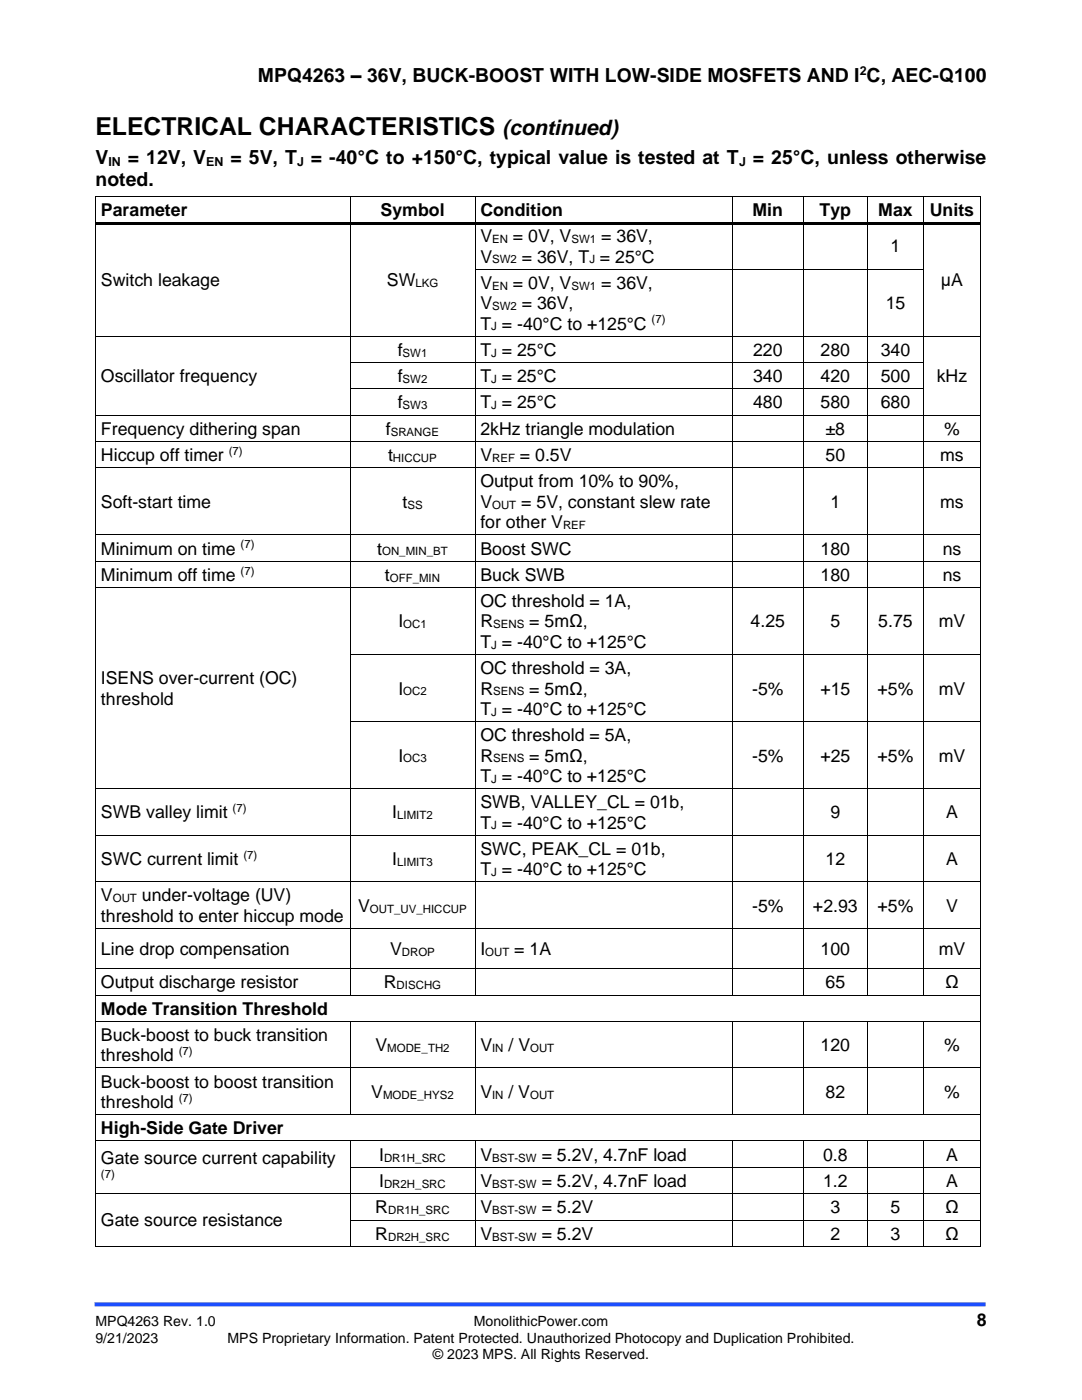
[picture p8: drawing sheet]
<svg xmlns="http://www.w3.org/2000/svg" width="216mm" height="279mm" viewBox="0 0 216 279" stroke-linecap="round" stroke-linejoin="round" font-family="sans-serif">
<defs><g id="words">
<text font-size="4.9" x="19" y="27">ELECTRICAL CHARACTERISTICS</text>
<text font-size="4.2" x="100.3" y="27">(continued)</text>
<g font-size="3.9">
<text x="51.5" y="16.3">MPQ4263 – 36V, BUCK-BOOST WITH LOW-SIDE MOSFETS AND I C, AEC-Q100</text>
<text x="19" y="32.7">V</text>
<text x="25.5" y="32.7">= 12V, V</text>
<text x="46" y="32.7">= 5V, T</text>
<text x="62" y="32.7">= -40°C to +150°C, typical value is tested at T</text>
<text x="150.2" y="32.7">= 25°C, unless otherwise</text>
<text x="19" y="37.2">noted.</text>
</g>
<g font-size="3.5">
<text x="20.2" y="43.1">Parameter</text>
<text x="76" y="43.1">Symbol</text>
<text x="95.8" y="43.1">Condition</text>
<text x="150.1" y="43.1">Min</text>
<text x="163.5" y="43.1">Typ</text>
<text x="175.3" y="43.1">Max</text>
<text x="185.5" y="43.1">Units</text>
<text x="95.8" y="48.3">V</text>
<text x="95.8" y="52.4">V</text>
<text x="102.3" y="48.3">= 0V, V</text>
<text x="104.1" y="52.4">= 36V, T = 25°C</text>
<text x="120" y="48.3">= 36V,</text>
<text x="177.7" y="50.4">1</text>
<text x="20.2" y="57.1">Switch leakage</text>
<text x="77.2" y="57.1">SW</text>
<text x="95.8" y="57.6">V</text>
<text x="102.3" y="57.6">= 0V, V</text>
<text x="120" y="57.6">= 36V,</text>
<text x="187.8" y="57.1">μA</text>
<text x="95.8" y="61.7">V</text>
<text x="95.8" y="65.8">T = -40°C to +125°C</text>
<text x="104.1" y="61.7">= 36V,</text>
<text x="176.7" y="61.7">15</text>
<text x="79.4" y="71">f</text>
<text x="95.8" y="71">T = 25°C</text>
<text x="150.3" y="71">220</text>
<text x="163.7" y="71">280</text>
<text x="175.7" y="71">340</text>
<text x="20.2" y="76.3">Oscillator frequency</text>
<text x="79.4" y="76.3">f</text>
<text x="95.8" y="76.3">T = 25°C</text>
<text x="150.3" y="76.3">340</text>
<text x="163.7" y="76.3">420</text>
<text x="175.7" y="76.3">500</text>
<text x="186.9" y="76.3">kHz</text>
<text x="79.4" y="81.5">f</text>
<text x="95.8" y="81.5">T = 25°C</text>
<text x="150.3" y="81.5">480</text>
<text x="163.7" y="81.5">580</text>
<text x="175.7" y="81.5">680</text>
<text x="20.2" y="86.8">Frequency dithering span</text>
<text x="77" y="86.8">f</text>
<text x="95.8" y="86.8">2kHz triangle modulation</text>
<text x="164.7" y="86.8">±8</text>
<text x="188.4" y="86.8">%</text>
<text x="20.2" y="92">Hiccup off timer</text>
<text x="77.4" y="92">t</text>
<text x="95.8" y="92">V</text>
<text x="103.7" y="92">= 0.5V</text>
<text x="164.7" y="92">50</text>
<text x="187.6" y="92">ms</text>
<text x="20.2" y="101.4">Soft-start time</text>
<text x="80.3" y="101.4">t</text>
<text x="95.8" y="97.3">Output from 10% to 90%,</text>
<text x="95.8" y="101.4">V</text>
<text x="104" y="101.4">= 5V, constant slew rate</text>
<text x="165.7" y="101.4">1</text>
<text x="187.6" y="101.4">ms</text>
<text x="95.8" y="105.4">for other V</text>
<text x="20.2" y="110.7">Minimum on time</text>
<text x="75.3" y="110.7">t</text>
<text x="95.8" y="110.7">Boost SWC</text>
<text x="163.7" y="110.7">180</text>
<text x="188.1" y="110.7">ns</text>
<text x="20.2" y="115.9">Minimum off time</text>
<text x="76.8" y="115.9">t</text>
<text x="95.8" y="115.9">Buck SWB</text>
<text x="163.7" y="115.9">180</text>
<text x="188.1" y="115.9">ns</text>
<text x="79.5" y="125.2">I</text>
<text x="95.8" y="121.2">OC threshold = 1A,</text>
<text x="95.8" y="125.2">R</text>
<text x="105.6" y="125.2">= 5mΩ,</text>
<text x="149.8" y="125.2">4.25</text>
<text x="165.7" y="125.2">5</text>
<text x="175.3" y="125.2">5.75</text>
<text x="187.3" y="125.2">mV</text>
<text x="95.8" y="129.3">T = -40°C to +125°C</text>
<text x="20.2" y="136.6">ISENS over-current (OC)</text>
<text x="95.8" y="134.5">OC threshold = 3A,</text>
<text x="20.2" y="140.6">threshold</text>
<text x="79.5" y="138.6">I</text>
<text x="95.8" y="138.6">R</text>
<text x="95.8" y="142.7">T = -40°C to +125°C</text>
<text x="105.6" y="138.6">= 5mΩ,</text>
<text x="150.1" y="138.6">-5%</text>
<text x="163.7" y="138.6">+15</text>
<text x="175.1" y="138.6">+5%</text>
<text x="187.3" y="138.6">mV</text>
<text x="95.8" y="147.9">OC threshold = 5A,</text>
<text x="79.5" y="152">I</text>
<text x="95.8" y="152">R</text>
<text x="105.6" y="152">= 5mΩ,</text>
<text x="150.1" y="152">-5%</text>
<text x="163.7" y="152">+25</text>
<text x="175.1" y="152">+5%</text>
<text x="187.3" y="152">mV</text>
<text x="95.8" y="156">T = -40°C to +125°C</text>
<text x="95.8" y="161.3">SWB, VALLEY_CL = 01b,</text>
<text x="20.2" y="163.3">SWB valley limit</text>
<text x="78.3" y="163.3">I</text>
<text x="95.8" y="165.3">T = -40°C to +125°C</text>
<text x="165.7" y="163.3">9</text>
<text x="188.8" y="163.3">A</text>
<text x="20.2" y="172.6">SWC current limit</text>
<text x="78.3" y="172.6">I</text>
<text x="95.8" y="170.6">SWC, PEAK_CL = 01b,</text>
<text x="164.7" y="172.6">12</text>
<text x="188.8" y="172.6">A</text>
<text x="20.2" y="179.9">V</text>
<text x="28.3" y="179.9">under-voltage (UV)</text>
<text x="95.8" y="174.7">T = -40°C to +125°C</text>
<text x="20.2" y="184">threshold to enter hiccup mode</text>
<text x="71.5" y="181.9">V</text>
<text x="150.1" y="181.9">-5%</text>
<text x="162.2" y="181.9">+2.93</text>
<text x="175.1" y="181.9">+5%</text>
<text x="188.8" y="181.9">V</text>
<text x="20.2" y="190.6">Line drop compensation</text>
<text x="77.8" y="190.6">V</text>
<text x="95.8" y="190.6">I</text>
<text x="102.6" y="190.6">= 1A</text>
<text x="163.7" y="190.6">100</text>
<text x="187.3" y="190.6">mV</text>
<text x="20.2" y="197.2">Output discharge resistor</text>
<text x="76.6" y="197.2">R</text>
<text x="164.7" y="197.2">65</text>
<text x="188.6" y="197.2">Ω</text>
<text x="20.2" y="202.5">Mode Transition Threshold</text>
<text x="20.2" y="207.7">Buck-boost to buck transition</text>
<text x="74.9" y="209.8">V</text>
<text x="95.8" y="209.8">V</text>
<text x="101.5" y="209.8">/ V</text>
<text x="163.7" y="209.8">120</text>
<text x="188.4" y="209.8">%</text>
<text x="20.2" y="211.8">threshold</text>
<text x="20.2" y="217.1">Buck-boost to boost transition</text>
<text x="20.2" y="221.1">threshold</text>
<text x="74.1" y="219.1">V</text>
<text x="95.8" y="219.1">V</text>
<text x="101.5" y="219.1">/ V</text>
<text x="164.7" y="219.1">82</text>
<text x="188.4" y="219.1">%</text>
<text x="20.2" y="226.4">High-Side Gate Driver</text>
<text x="20.2" y="232.2">Gate source current capability</text>
<text x="75.7" y="231.6">I</text>
<text x="95.8" y="231.6">V</text>
<text x="108.1" y="231.6">= 5.2V, 4.7nF load</text>
<text x="164.2" y="231.6">0.8</text>
<text x="188.8" y="231.6">A</text>
<text x="75.7" y="236.9">I</text>
<text x="95.8" y="236.9">V</text>
<text x="108.1" y="236.9">= 5.2V, 4.7nF load</text>
<text x="164.2" y="236.9">1.2</text>
<text x="188.8" y="236.9">A</text>
<text x="20.2" y="244.8">Gate source resistance</text>
<text x="74.9" y="242.1">R</text>
<text x="95.8" y="242.1">V</text>
<text x="108.1" y="242.1">= 5.2V</text>
<text x="165.7" y="242.1">3</text>
<text x="177.7" y="242.1">5</text>
<text x="188.6" y="242.1">Ω</text>
<text x="74.9" y="247.4">R</text>
<text x="95.8" y="247.4">V</text>
<text x="108.1" y="247.4">= 5.2V</text>
<text x="165.7" y="247.4">2</text>
<text x="177.7" y="247.4">3</text>
<text x="188.6" y="247.4">Ω</text>
<text x="194.9" y="264.6">8</text>
</g>
<g font-size="2.8">
<text x="19" y="264.6">MPQ4263 Rev. 1.0</text>
<text x="19" y="267.9">9/21/2023</text>
<text x="45.4" y="267.9">MPS Proprietary Information. Patent Protected. Unauthorized Photocopy and Duplication Prohibited.</text>
<text x="94.6" y="264.6">MonolithicPower.com</text>
<text x="86.4" y="271.2">© 2023 MPS. All Rights Reserved.</text>
</g>
<g font-size="2.5">
<text x="171.5" y="14.9">2</text>
<text x="21.6" y="33.1">IN</text>
<text x="41.2" y="33.1">EN</text>
<text x="59.3" y="33.1">J</text>
<text x="147.5" y="33.1">J</text>
</g>
<g font-size="2.3">
<text x="98.2" y="48.5">EN</text>
<text x="98.2" y="52.6">SW2</text>
<text x="114" y="48.5">SW1</text>
<text x="117.6" y="52.6">J</text>
<text x="82.9" y="57.2">LKG</text>
<text x="98.2" y="57.8">EN</text>
<text x="114" y="57.8">SW1</text>
<text x="98" y="65.9">J</text>
<text x="98.2" y="61.9">SW2</text>
<text x="130" y="64.5">(7)</text>
<text x="80.3" y="71.2">SW1</text>
<text x="98" y="71.2">J</text>
<text x="80.3" y="76.4">SW2</text>
<text x="98" y="76.4">J</text>
<text x="80.3" y="81.7">SW3</text>
<text x="98" y="81.7">J</text>
<text x="78" y="87">SRANGE</text>
<text x="45.6" y="90.8">(7)</text>
<text x="78.4" y="92.2">HICCUP</text>
<text x="98.2" y="92.2">REF</text>
<text x="81.3" y="101.5">SS</text>
<text x="98.2" y="101.5">OUT</text>
<text x="112.3" y="105.6">REF</text>
<text x="48" y="109.4">(7)</text>
<text x="76.2" y="110.8">ON_MIN_BT</text>
<text x="48" y="114.7">(7)</text>
<text x="77.8" y="116.1">OFF_MIN</text>
<text x="80.5" y="125.4">OC1</text>
<text x="98.4" y="125.4">SENS</text>
<text x="98" y="129.5">J</text>
<text x="80.5" y="138.8">OC2</text>
<text x="98" y="142.8">J</text>
<text x="98.4" y="138.8">SENS</text>
<text x="80.5" y="152.2">OC3</text>
<text x="98.4" y="152.2">SENS</text>
<text x="98" y="156.2">J</text>
<text x="46.4" y="162.1">(7)</text>
<text x="79.3" y="163.5">LIMIT2</text>
<text x="98" y="165.5">J</text>
<text x="48.6" y="171.4">(7)</text>
<text x="79.3" y="172.8">LIMIT3</text>
<text x="98" y="174.8">J</text>
<text x="22.5" y="180.1">OUT</text>
<text x="73.8" y="182.1">OUT_UV_HICCUP</text>
<text x="80.2" y="190.8">DROP</text>
<text x="96.8" y="190.8">OUT</text>
<text x="79.1" y="197.4">DISCHG</text>
<text x="77.3" y="209.9">MODE_TH2</text>
<text x="98.2" y="209.9">IN</text>
<text x="105.8" y="209.9">OUT</text>
<text x="35.7" y="210.6">(7)</text>
<text x="35.7" y="219.9">(7)</text>
<text x="76.4" y="219.3">MODE_HYS2</text>
<text x="98.2" y="219.3">IN</text>
<text x="105.8" y="219.3">OUT</text>
<text x="76.6" y="231.8">DR1H_SRC</text>
<text x="98.2" y="231.8">BST-SW</text>
<text x="20.2" y="235.1">(7)</text>
<text x="76.6" y="237.1">DR2H_SRC</text>
<text x="98.2" y="237.1">BST-SW</text>
<text x="77.4" y="242.3">DR1H_SRC</text>
<text x="98.2" y="242.3">BST-SW</text>
<text x="77.4" y="247.6">DR2H_SRC</text>
<text x="98.2" y="247.6">BST-SW</text>
</g>
</g></defs>
<path d="M18.9 260.3h177.8" fill="none" stroke="#1c4eff" stroke-width=".79" stroke-linecap="butt"/>
<g fill="#000">
<path d="M19 39.1h.2v.7h-.2z" fill-rule="evenodd"/>
<path d="M19 39.1h.2v.1h-.2z" fill-rule="evenodd"/>
<path d="M69.8 39.2h.1v.6h-.1z" fill-rule="evenodd"/>
<path d="M69.8 39.1h.1v.1h-.1z" fill-rule="evenodd"/>
<path d="M94.7 39.2h.2v.6h-.2z" fill-rule="evenodd"/>
<path d="M94.7 39.1h.2v.1h-.2z" fill-rule="evenodd"/>
<path d="M146 39.2h.1v.6h-.1z" fill-rule="evenodd"/>
<path d="M146 39.1h.1v.1h-.1z" fill-rule="evenodd"/>
<path d="M160.3 39.2h.1v.6h-.1z" fill-rule="evenodd"/>
<path d="M160.3 39.1h.1v.1h-.1z" fill-rule="evenodd"/>
<path d="M173 39.2h.1v.6h-.1z" fill-rule="evenodd"/>
<path d="M173 39.1h.1v.1h-.1z" fill-rule="evenodd"/>
<path d="M184.2 39.2h.2v.6h-.2z" fill-rule="evenodd"/>
<path d="M184.2 39.1h.2v.1h-.2z" fill-rule="evenodd"/>
<path d="M195.5 39.1h.2v.7h-.2z" fill-rule="evenodd"/>
<path d="M195.5 39.1h.2v.1h-.2z" fill-rule="evenodd"/>
<path d="M19 44.3h.2v.7h-.2z" fill-rule="evenodd"/>
<path d="M19 53.6h.2v.7h-.2z" fill-rule="evenodd"/>
<path d="M19.2 44.3h50.6v.6h-50.6z" fill-rule="evenodd"/>
<path d="M69.8 44.9h.1v.1h-.1z" fill-rule="evenodd"/>
<path d="M69.8 44.3h.5v.6h-.5z" fill-rule="evenodd"/>
<path d="M69.8 53.6h.1v.7h-.1z" fill-rule="evenodd"/>
<path d="M70.3 44.3h24.4v.6h-24.4z" fill-rule="evenodd"/>
<path d="M94.7 44.9h.2v.1h-.2z" fill-rule="evenodd"/>
<path d="M94.7 44.3h.6v.6h-.6z" fill-rule="evenodd"/>
<path d="M94.7 53.6h.2v.7h-.2z" fill-rule="evenodd"/>
<path d="M95.3 44.3h50.7v.6h-50.7z" fill-rule="evenodd"/>
<path d="M146 44.9h.1v.1h-.1z" fill-rule="evenodd"/>
<path d="M146 44.3h.5v.6h-.5z" fill-rule="evenodd"/>
<path d="M146 53.6h.1v.7h-.1z" fill-rule="evenodd"/>
<path d="M146.5 44.3h13.8v.6h-13.8z" fill-rule="evenodd"/>
<path d="M160.3 44.9h.1v.1h-.1z" fill-rule="evenodd"/>
<path d="M160.3 44.3h.5v.6h-.5z" fill-rule="evenodd"/>
<path d="M160.3 53.6h.1v.7h-.1z" fill-rule="evenodd"/>
<path d="M160.8 44.3h12.2v.6h-12.2z" fill-rule="evenodd"/>
<path d="M173 44.9h.1v.1h-.1z" fill-rule="evenodd"/>
<path d="M173 44.3h.5v.6h-.5z" fill-rule="evenodd"/>
<path d="M173 53.6h.1v.7h-.1z" fill-rule="evenodd"/>
<path d="M173.5 44.3h10.7v.6h-10.7z" fill-rule="evenodd"/>
<path d="M184.2 44.9h.2v.1h-.2z" fill-rule="evenodd"/>
<path d="M184.2 44.3h.6v.6h-.6z" fill-rule="evenodd"/>
<path d="M184.2 53.6h.2v.7h-.2z" fill-rule="evenodd"/>
<path d="M184.8 44.3h10.7v.6h-10.7z" fill-rule="evenodd"/>
<path d="M195.5 44.3h.2v.7h-.2z" fill-rule="evenodd"/>
<path d="M195.5 53.6h.2v.7h-.2z" fill-rule="evenodd"/>
<path d="M19 67h.2v.7h-.2z" fill-rule="evenodd"/>
<path d="M19 72.3h.2v.7h-.2z" fill-rule="evenodd"/>
<path d="M19 77.5h.2v.7h-.2z" fill-rule="evenodd"/>
<path d="M69.8 67h.1v.7h-.1z" fill-rule="evenodd"/>
<path d="M69.8 72.3h.1v.7h-.1z" fill-rule="evenodd"/>
<path d="M69.8 77.5h.1v.7h-.1z" fill-rule="evenodd"/>
<path d="M94.7 67h.2v.7h-.2z" fill-rule="evenodd"/>
<path d="M94.7 72.3h.2v.7h-.2z" fill-rule="evenodd"/>
<path d="M94.7 77.5h.2v.7h-.2z" fill-rule="evenodd"/>
<path d="M146 67h.1v.7h-.1z" fill-rule="evenodd"/>
<path d="M146 72.3h.1v.7h-.1z" fill-rule="evenodd"/>
<path d="M146 77.5h.1v.7h-.1z" fill-rule="evenodd"/>
<path d="M160.3 67h.1v.7h-.1z" fill-rule="evenodd"/>
<path d="M160.3 72.3h.1v.7h-.1z" fill-rule="evenodd"/>
<path d="M160.3 77.5h.1v.7h-.1z" fill-rule="evenodd"/>
<path d="M173 67h.1v.7h-.1z" fill-rule="evenodd"/>
<path d="M173 72.3h.1v.7h-.1z" fill-rule="evenodd"/>
<path d="M173 77.5h.1v.7h-.1z" fill-rule="evenodd"/>
<path d="M184.2 67h.2v.7h-.2z" fill-rule="evenodd"/>
<path d="M184.2 72.3h.2v.7h-.2z" fill-rule="evenodd"/>
<path d="M184.2 77.5h.2v.7h-.2z" fill-rule="evenodd"/>
<path d="M195.5 67h.2v.7h-.2z" fill-rule="evenodd"/>
<path d="M195.5 72.3h.2v.7h-.2z" fill-rule="evenodd"/>
<path d="M195.5 77.5h.2v.7h-.2z" fill-rule="evenodd"/>
<path d="M19 82.8h.2v.7h-.2z" fill-rule="evenodd"/>
<path d="M19 88h.2v.7h-.2z" fill-rule="evenodd"/>
<path d="M19 93.3h.2v.7h-.2z" fill-rule="evenodd"/>
<path d="M69.8 82.8h.1v.7h-.1z" fill-rule="evenodd"/>
<path d="M69.8 88h.1v.7h-.1z" fill-rule="evenodd"/>
<path d="M69.8 93.3h.1v.7h-.1z" fill-rule="evenodd"/>
<path d="M94.7 82.8h.2v.7h-.2z" fill-rule="evenodd"/>
<path d="M94.7 88h.2v.7h-.2z" fill-rule="evenodd"/>
<path d="M94.7 93.3h.2v.7h-.2z" fill-rule="evenodd"/>
<path d="M146 82.8h.1v.7h-.1z" fill-rule="evenodd"/>
<path d="M146 88h.1v.7h-.1z" fill-rule="evenodd"/>
<path d="M146 93.3h.1v.7h-.1z" fill-rule="evenodd"/>
<path d="M160.3 82.8h.1v.7h-.1z" fill-rule="evenodd"/>
<path d="M160.3 88h.1v.7h-.1z" fill-rule="evenodd"/>
<path d="M160.3 93.3h.1v.7h-.1z" fill-rule="evenodd"/>
<path d="M173 82.8h.1v.7h-.1z" fill-rule="evenodd"/>
<path d="M173 88h.1v.7h-.1z" fill-rule="evenodd"/>
<path d="M173 93.3h.1v.7h-.1z" fill-rule="evenodd"/>
<path d="M184.2 82.8h.2v.7h-.2z" fill-rule="evenodd"/>
<path d="M184.2 88h.2v.7h-.2z" fill-rule="evenodd"/>
<path d="M184.2 93.3h.2v.7h-.2z" fill-rule="evenodd"/>
<path d="M195.5 82.8h.2v.7h-.2z" fill-rule="evenodd"/>
<path d="M195.5 88h.2v.7h-.2z" fill-rule="evenodd"/>
<path d="M195.5 93.3h.2v.7h-.2z" fill-rule="evenodd"/>
<path d="M19 106.7h.2v.7h-.2z" fill-rule="evenodd"/>
<path d="M19 111.9h.2v.7h-.2z" fill-rule="evenodd"/>
<path d="M19 117.2h.2v.7h-.2z" fill-rule="evenodd"/>
<path d="M69.8 106.7h.1v.7h-.1z" fill-rule="evenodd"/>
<path d="M69.8 111.9h.1v.7h-.1z" fill-rule="evenodd"/>
<path d="M69.8 117.2h.1v.7h-.1z" fill-rule="evenodd"/>
<path d="M94.7 106.7h.2v.7h-.2z" fill-rule="evenodd"/>
<path d="M94.7 111.9h.2v.7h-.2z" fill-rule="evenodd"/>
<path d="M94.7 117.2h.2v.7h-.2z" fill-rule="evenodd"/>
<path d="M146 106.7h.1v.7h-.1z" fill-rule="evenodd"/>
<path d="M146 111.9h.1v.7h-.1z" fill-rule="evenodd"/>
<path d="M146 117.2h.1v.7h-.1z" fill-rule="evenodd"/>
<path d="M160.3 106.7h.1v.7h-.1z" fill-rule="evenodd"/>
<path d="M160.3 111.9h.1v.7h-.1z" fill-rule="evenodd"/>
<path d="M160.3 117.2h.1v.7h-.1z" fill-rule="evenodd"/>
<path d="M173 106.7h.1v.7h-.1z" fill-rule="evenodd"/>
<path d="M173 111.9h.1v.7h-.1z" fill-rule="evenodd"/>
<path d="M173 117.2h.1v.7h-.1z" fill-rule="evenodd"/>
<path d="M184.2 106.7h.2v.7h-.2z" fill-rule="evenodd"/>
<path d="M184.2 111.9h.2v.7h-.2z" fill-rule="evenodd"/>
<path d="M184.2 117.2h.2v.7h-.2z" fill-rule="evenodd"/>
<path d="M195.5 106.7h.2v.7h-.2z" fill-rule="evenodd"/>
<path d="M195.5 111.9h.2v.7h-.2z" fill-rule="evenodd"/>
<path d="M195.5 117.2h.2v.7h-.2z" fill-rule="evenodd"/>
<path d="M19 130.5h.2v.7h-.2z" fill-rule="evenodd"/>
<path d="M69.8 130.5h.1v.7h-.1z" fill-rule="evenodd"/>
<path d="M94.7 130.5h.2v.7h-.2z" fill-rule="evenodd"/>
<path d="M146 130.5h.1v.7h-.1z" fill-rule="evenodd"/>
<path d="M160.3 130.5h.1v.7h-.1z" fill-rule="evenodd"/>
<path d="M173 130.5h.1v.7h-.1z" fill-rule="evenodd"/>
<path d="M184.2 130.5h.2v.7h-.2z" fill-rule="evenodd"/>
<path d="M195.5 130.5h.2v.7h-.2z" fill-rule="evenodd"/>
<path d="M19 143.9h.2v.7h-.2z" fill-rule="evenodd"/>
<path d="M19 157.3h.2v.7h-.2z" fill-rule="evenodd"/>
<path d="M69.8 143.9h.1v.7h-.1z" fill-rule="evenodd"/>
<path d="M69.8 157.3h.1v.7h-.1z" fill-rule="evenodd"/>
<path d="M94.7 143.9h.2v.7h-.2z" fill-rule="evenodd"/>
<path d="M94.7 157.3h.2v.7h-.2z" fill-rule="evenodd"/>
<path d="M146 143.9h.1v.7h-.1z" fill-rule="evenodd"/>
<path d="M146 157.3h.1v.7h-.1z" fill-rule="evenodd"/>
<path d="M160.3 143.9h.1v.7h-.1z" fill-rule="evenodd"/>
<path d="M160.3 157.3h.1v.7h-.1z" fill-rule="evenodd"/>
<path d="M173 143.9h.1v.7h-.1z" fill-rule="evenodd"/>
<path d="M173 157.3h.1v.7h-.1z" fill-rule="evenodd"/>
<path d="M184.2 143.9h.2v.7h-.2z" fill-rule="evenodd"/>
<path d="M184.2 157.3h.2v.7h-.2z" fill-rule="evenodd"/>
<path d="M195.5 143.9h.2v.7h-.2z" fill-rule="evenodd"/>
<path d="M195.5 157.3h.2v.7h-.2z" fill-rule="evenodd"/>
<path d="M19 166.6h.2v.7h-.2z" fill-rule="evenodd"/>
<path d="M19 175.9h.2v.7h-.2z" fill-rule="evenodd"/>
<path d="M69.8 166.6h.1v.7h-.1z" fill-rule="evenodd"/>
<path d="M69.8 175.9h.1v.7h-.1z" fill-rule="evenodd"/>
<path d="M94.7 166.6h.2v.7h-.2z" fill-rule="evenodd"/>
<path d="M94.7 175.9h.2v.7h-.2z" fill-rule="evenodd"/>
<path d="M146 166.6h.1v.7h-.1z" fill-rule="evenodd"/>
<path d="M146 175.9h.1v.7h-.1z" fill-rule="evenodd"/>
<path d="M160.3 166.6h.1v.7h-.1z" fill-rule="evenodd"/>
<path d="M160.3 175.9h.1v.7h-.1z" fill-rule="evenodd"/>
<path d="M173 166.6h.1v.7h-.1z" fill-rule="evenodd"/>
<path d="M173 175.9h.1v.7h-.1z" fill-rule="evenodd"/>
<path d="M184.2 166.6h.2v.7h-.2z" fill-rule="evenodd"/>
<path d="M184.2 175.9h.2v.7h-.2z" fill-rule="evenodd"/>
<path d="M195.5 166.6h.2v.7h-.2z" fill-rule="evenodd"/>
<path d="M195.5 175.9h.2v.7h-.2z" fill-rule="evenodd"/>
<path d="M19 185.2h.2v.7h-.2z" fill-rule="evenodd"/>
<path d="M19 193.2h.2v.7h-.2z" fill-rule="evenodd"/>
<path d="M19 198.5h.2v.7h-.2z" fill-rule="evenodd"/>
<path d="M69.8 185.2h.1v.7h-.1z" fill-rule="evenodd"/>
<path d="M69.8 193.2h.1v.7h-.1z" fill-rule="evenodd"/>
<path d="M69.8 198.5h.1v.2h-.1z" fill-rule="evenodd"/>
<path d="M94.7 185.2h.2v.7h-.2z" fill-rule="evenodd"/>
<path d="M94.7 193.2h.2v.7h-.2z" fill-rule="evenodd"/>
<path d="M94.7 198.5h.2v.2h-.2z" fill-rule="evenodd"/>
<path d="M146 185.2h.1v.7h-.1z" fill-rule="evenodd"/>
<path d="M146 193.2h.1v.7h-.1z" fill-rule="evenodd"/>
<path d="M146 198.5h.1v.2h-.1z" fill-rule="evenodd"/>
<path d="M160.3 185.2h.1v.7h-.1z" fill-rule="evenodd"/>
<path d="M160.3 193.2h.1v.7h-.1z" fill-rule="evenodd"/>
<path d="M160.3 198.5h.1v.2h-.1z" fill-rule="evenodd"/>
<path d="M173 185.2h.1v.7h-.1z" fill-rule="evenodd"/>
<path d="M173 193.2h.1v.7h-.1z" fill-rule="evenodd"/>
<path d="M173 198.5h.1v.2h-.1z" fill-rule="evenodd"/>
<path d="M184.2 185.2h.2v.7h-.2z" fill-rule="evenodd"/>
<path d="M184.2 193.2h.2v.7h-.2z" fill-rule="evenodd"/>
<path d="M184.2 198.5h.2v.2h-.2z" fill-rule="evenodd"/>
<path d="M195.5 185.2h.2v.7h-.2z" fill-rule="evenodd"/>
<path d="M195.5 193.2h.2v.7h-.2z" fill-rule="evenodd"/>
<path d="M195.5 198.5h.2v.7h-.2z" fill-rule="evenodd"/>
<path d="M19 203.7h.2v.7h-.2z" fill-rule="evenodd"/>
<path d="M19 213.1h.2v.7h-.2z" fill-rule="evenodd"/>
<path d="M69.8 203.9h.1v.5h-.1z" fill-rule="evenodd"/>
<path d="M69.8 203.7h.1v.2h-.1z" fill-rule="evenodd"/>
<path d="M69.8 213.1h.1v.7h-.1z" fill-rule="evenodd"/>
<path d="M94.7 203.9h.2v.5h-.2z" fill-rule="evenodd"/>
<path d="M94.7 203.7h.2v.2h-.2z" fill-rule="evenodd"/>
<path d="M94.7 213.1h.2v.7h-.2z" fill-rule="evenodd"/>
<path d="M146 203.9h.1v.5h-.1z" fill-rule="evenodd"/>
<path d="M146 203.7h.1v.2h-.1z" fill-rule="evenodd"/>
<path d="M146 213.1h.1v.7h-.1z" fill-rule="evenodd"/>
<path d="M160.3 203.9h.1v.5h-.1z" fill-rule="evenodd"/>
<path d="M160.3 203.7h.1v.2h-.1z" fill-rule="evenodd"/>
<path d="M160.3 213.1h.1v.7h-.1z" fill-rule="evenodd"/>
<path d="M173 203.9h.1v.5h-.1z" fill-rule="evenodd"/>
<path d="M173 203.7h.1v.2h-.1z" fill-rule="evenodd"/>
<path d="M173 213.1h.1v.7h-.1z" fill-rule="evenodd"/>
<path d="M184.2 203.9h.2v.5h-.2z" fill-rule="evenodd"/>
<path d="M184.2 203.7h.2v.2h-.2z" fill-rule="evenodd"/>
<path d="M184.2 213.1h.2v.7h-.2z" fill-rule="evenodd"/>
<path d="M195.5 203.7h.2v.7h-.2z" fill-rule="evenodd"/>
<path d="M195.5 213.1h.2v.7h-.2z" fill-rule="evenodd"/>
<path d="M19 222.4h.2v.7h-.2z" fill-rule="evenodd"/>
<path d="M19 227.6h.2v.7h-.2z" fill-rule="evenodd"/>
<path d="M19 232.9h.2v.7h-.2z" fill-rule="evenodd"/>
<path d="M19 238.1h.2v.7h-.2z" fill-rule="evenodd"/>
<path d="M69.8 222.4h.1v.1h-.1z" fill-rule="evenodd"/>
<path d="M69.8 227.8h.1v.5h-.1z" fill-rule="evenodd"/>
<path d="M69.8 227.6h.1v.2h-.1z" fill-rule="evenodd"/>
<path d="M69.8 232.9h.1v.7h-.1z" fill-rule="evenodd"/>
<path d="M69.8 238.1h.1v.7h-.1z" fill-rule="evenodd"/>
<path d="M94.7 222.4h.2v.1h-.2z" fill-rule="evenodd"/>
<path d="M94.7 227.8h.2v.5h-.2z" fill-rule="evenodd"/>
<path d="M94.7 227.6h.2v.2h-.2z" fill-rule="evenodd"/>
<path d="M94.7 232.9h.2v.7h-.2z" fill-rule="evenodd"/>
<path d="M94.7 238.1h.2v.7h-.2z" fill-rule="evenodd"/>
<path d="M146 222.4h.1v.1h-.1z" fill-rule="evenodd"/>
<path d="M146 227.8h.1v.5h-.1z" fill-rule="evenodd"/>
<path d="M146 227.6h.1v.2h-.1z" fill-rule="evenodd"/>
<path d="M146 232.9h.1v.7h-.1z" fill-rule="evenodd"/>
<path d="M146 238.1h.1v.7h-.1z" fill-rule="evenodd"/>
<path d="M160.3 222.4h.1v.1h-.1z" fill-rule="evenodd"/>
<path d="M160.3 227.8h.1v.5h-.1z" fill-rule="evenodd"/>
<path d="M160.3 227.6h.1v.2h-.1z" fill-rule="evenodd"/>
<path d="M160.3 232.9h.1v.7h-.1z" fill-rule="evenodd"/>
<path d="M160.3 238.1h.1v.7h-.1z" fill-rule="evenodd"/>
<path d="M173 222.4h.1v.1h-.1z" fill-rule="evenodd"/>
<path d="M173 227.8h.1v.5h-.1z" fill-rule="evenodd"/>
<path d="M173 227.6h.1v.2h-.1z" fill-rule="evenodd"/>
<path d="M173 232.9h.1v.7h-.1z" fill-rule="evenodd"/>
<path d="M173 238.1h.1v.7h-.1z" fill-rule="evenodd"/>
<path d="M184.2 222.4h.2v.1h-.2z" fill-rule="evenodd"/>
<path d="M184.2 227.8h.2v.5h-.2z" fill-rule="evenodd"/>
<path d="M184.2 227.6h.2v.2h-.2z" fill-rule="evenodd"/>
<path d="M184.2 232.9h.2v.7h-.2z" fill-rule="evenodd"/>
<path d="M184.2 238.1h.2v.7h-.2z" fill-rule="evenodd"/>
<path d="M195.5 222.4h.2v.7h-.2z" fill-rule="evenodd"/>
<path d="M195.5 227.6h.2v.7h-.2z" fill-rule="evenodd"/>
<path d="M195.5 232.9h.2v.7h-.2z" fill-rule="evenodd"/>
<path d="M195.5 238.1h.2v.7h-.2z" fill-rule="evenodd"/>
<path d="M19 243.4h.2v.7h-.2z" fill-rule="evenodd"/>
<path d="M19 248.7h.2v.1h-.2z" fill-rule="evenodd"/>
<path d="M19 248.7h.2v.1h-.2z" fill-rule="evenodd"/>
<path d="M69.8 243.4h.1v.7h-.1z" fill-rule="evenodd"/>
<path d="M69.8 248.7h.1v.1h-.1z" fill-rule="evenodd"/>
<path d="M94.7 243.4h.2v.7h-.2z" fill-rule="evenodd"/>
<path d="M94.7 248.7h.2v.1h-.2z" fill-rule="evenodd"/>
<path d="M146 243.4h.1v.7h-.1z" fill-rule="evenodd"/>
<path d="M146 248.7h.1v.1h-.1z" fill-rule="evenodd"/>
<path d="M160.3 243.4h.1v.7h-.1z" fill-rule="evenodd"/>
<path d="M160.3 248.7h.1v.1h-.1z" fill-rule="evenodd"/>
<path d="M173 243.4h.1v.7h-.1z" fill-rule="evenodd"/>
<path d="M173 248.7h.1v.1h-.1z" fill-rule="evenodd"/>
<path d="M184.2 243.4h.2v.7h-.2z" fill-rule="evenodd"/>
<path d="M184.2 248.7h.2v.1h-.2z" fill-rule="evenodd"/>
<path d="M195.5 243.4h.2v.7h-.2z" fill-rule="evenodd"/>
<path d="M195.5 248.7h.2v.1h-.2z" fill-rule="evenodd"/>
<path d="M195.5 248.7h.2v.1h-.2z" fill-rule="evenodd"/>
</g>
<g fill="none" stroke="#000" stroke-width=".2">
<path d="M19.1 39.8v4.5M19.2 39.2h50.6M69.9 39.8v4.5M69.9 39.2h24.8M94.8 39.8v4.5M94.9 39.2h51.1M146.1 39.8v4.5M146.1 39.2h14.2M160.4 39.8v4.5M160.4 39.2h12.6M173.1 39.8v4.5M173.1 39.2h11.1"/>
<path d="M184.3 39.8v4.5M184.4 39.2h11.1M195.6 39.8v4.5M19.1 45v8.6M19.1 54.3v12.7M69.9 45v8.6M69.9 54.3v12.7M94.8 45v8.6M94.8 54.3v12.7M94.9 53.7h51.1M146.1 45v8.6M146.1 54.3v12.7"/>
<path d="M146.1 53.7h14.2M160.4 45v8.6M160.4 54.3v12.7M160.4 53.7h12.6M173.1 45v8.6M173.1 54.3v12.7M173.1 53.7h11.1M184.3 45v8.6M184.3 54.3v12.7M195.6 45v8.6M195.6 54.3v12.7M19.1 67.7v4.6"/>
<path d="M19.1 73v4.5M19.1 78.2v4.6M19.2 67.1h50.6M69.9 67.7v4.6M69.9 73v4.5M69.9 78.2v4.6M69.9 67.1h24.8M69.9 72.4h24.8M69.9 77.6h24.8M94.8 67.7v4.6M94.8 73v4.5M94.8 78.2v4.6"/>
<path d="M94.9 67.1h51.1M94.9 72.4h51.1M94.9 77.6h51.1M146.1 67.7v4.6M146.1 73v4.5M146.1 78.2v4.6M146.1 67.1h14.2M146.1 72.4h14.2M146.1 77.6h14.2M160.4 67.7v4.6M160.4 73v4.5M160.4 78.2v4.6"/>
<path d="M160.4 67.1h12.6M160.4 72.4h12.6M160.4 77.6h12.6M173.1 67.7v4.6M173.1 73v4.5M173.1 78.2v4.6M173.1 67.1h11.1M173.1 72.4h11.1M173.1 77.6h11.1M184.3 67.7v4.6M184.3 73v4.5M184.3 78.2v4.6"/>
<path d="M184.4 67.1h11.1M195.6 67.7v4.6M195.6 73v4.5M195.6 78.2v4.6M19.1 83.5v4.5M19.1 88.7v4.6M19.1 94v12.7M19.2 82.9h50.6M19.2 88.1h50.6M19.2 93.4h50.6M69.9 83.5v4.5M69.9 88.7v4.6"/>
<path d="M69.9 94v12.7M69.9 82.9h24.8M69.9 88.1h24.8M69.9 93.4h24.8M94.8 83.5v4.5M94.8 88.7v4.6M94.8 94v12.7M94.9 82.9h51.1M94.9 88.1h51.1M94.9 93.4h51.1M146.1 83.5v4.5M146.1 88.7v4.6"/>
<path d="M146.1 94v12.7M146.1 82.9h14.2M146.1 88.1h14.2M146.1 93.4h14.2M160.4 83.5v4.5M160.4 88.7v4.6M160.4 94v12.7M160.4 82.9h12.6M160.4 88.1h12.6M160.4 93.4h12.6M173.1 83.5v4.5M173.1 88.7v4.6"/>
<path d="M173.1 94v12.7M173.1 82.9h11.1M173.1 88.1h11.1M173.1 93.4h11.1M184.3 83.5v4.5M184.3 88.7v4.6M184.3 94v12.7M184.4 82.9h11.1M184.4 88.1h11.1M184.4 93.4h11.1M195.6 83.5v4.5M195.6 88.7v4.6"/>
<path d="M195.6 94v12.7M19.1 107.4v4.5M19.1 112.6v4.6M19.1 117.9v12.6M19.2 106.8h50.6M19.2 112h50.6M19.2 117.2h50.6M69.9 107.4v4.5M69.9 112.6v4.6M69.9 117.9v12.6M69.9 106.8h24.8M69.9 112h24.8"/>
<path d="M69.9 117.2h24.8M94.8 107.4v4.5M94.8 112.6v4.6M94.8 117.9v12.6M94.9 106.8h51.1M94.9 112h51.1M94.9 117.2h51.1M146.1 107.4v4.5M146.1 112.6v4.6M146.1 117.9v12.6M146.1 106.8h14.2M146.1 112h14.2"/>
<path d="M146.1 117.2h14.2M160.4 107.4v4.5M160.4 112.6v4.6M160.4 117.9v12.6M160.4 106.8h12.6M160.4 112h12.6M160.4 117.2h12.6M173.1 107.4v4.5M173.1 112.6v4.6M173.1 117.9v12.6M173.1 106.8h11.1M173.1 112h11.1"/>
<path d="M173.1 117.2h11.1M184.3 107.4v4.5M184.3 112.6v4.6M184.3 117.9v12.6M184.4 106.8h11.1M184.4 112h11.1M184.4 117.2h11.1M195.6 107.4v4.5M195.6 112.6v4.6M195.6 117.9v12.6M19.1 131.2v12.7M69.9 131.2v12.7"/>
<path d="M69.9 130.6h24.8M94.8 131.2v12.7M94.9 130.6h51.1M146.1 131.2v12.7M146.1 130.6h14.2M160.4 131.2v12.7M160.4 130.6h12.6M173.1 131.2v12.7M173.1 130.6h11.1M184.3 131.2v12.7M184.4 130.6h11.1M195.6 131.2v12.7"/>
<path d="M19.1 144.6v12.7M19.1 158v8.6M19.2 157.4h50.6M69.9 144.6v12.7M69.9 158v8.6M69.9 144h24.8M69.9 157.4h24.8M94.8 144.6v12.7M94.8 158v8.6M94.9 144h51.1M94.9 157.4h51.1M146.1 144.6v12.7"/>
<path d="M146.1 158v8.6M146.1 144h14.2M146.1 157.4h14.2M160.4 144.6v12.7M160.4 158v8.6M160.4 144h12.6M160.4 157.4h12.6M173.1 144.6v12.7M173.1 158v8.6M173.1 144h11.1M173.1 157.4h11.1M184.3 144.6v12.7"/>
<path d="M184.3 158v8.6M184.4 144h11.1M184.4 157.4h11.1M195.6 144.6v12.7M195.6 158v8.6M19.1 167.3v8.6M19.1 176.6v8.6M19.2 166.7h50.6M19.2 176h50.6M69.9 167.3v8.6M69.9 176.6v8.6M69.9 166.7h24.8"/>
<path d="M69.9 176h24.8M94.8 167.3v8.6M94.8 176.6v8.6M94.9 166.7h51.1M94.9 176h51.1M146.1 167.3v8.6M146.1 176.6v8.6M146.1 166.7h14.2M146.1 176h14.2M160.4 167.3v8.6M160.4 176.6v8.6M160.4 166.7h12.6"/>
<path d="M160.4 176h12.6M173.1 167.3v8.6M173.1 176.6v8.6M173.1 166.7h11.1M173.1 176h11.1M184.3 167.3v8.6M184.3 176.6v8.6M184.4 166.7h11.1M184.4 176h11.1M195.6 167.3v8.6M195.6 176.6v8.6M19.1 185.9v7.3"/>
<path d="M19.1 193.9v4.6M19.1 199.2v4.5M19.2 185.3h50.6M19.2 193.3h50.6M19.2 198.6h50.6M69.9 185.9v7.3M69.9 193.9v4.6M69.9 185.3h24.8M69.9 193.3h24.8M69.9 198.6h24.8M94.8 185.9v7.3M94.8 193.9v4.6"/>
<path d="M94.9 185.3h51.1M94.9 193.3h51.1M94.9 198.6h51.1M146.1 185.9v7.3M146.1 193.9v4.6M146.1 185.3h14.2M146.1 193.3h14.2M146.1 198.6h14.2M160.4 185.9v7.3M160.4 193.9v4.6M160.4 185.3h12.6M160.4 193.3h12.6"/>
<path d="M160.4 198.6h12.6M173.1 185.9v7.3M173.1 193.9v4.6M173.1 185.3h11.1M173.1 193.3h11.1M173.1 198.6h11.1M184.3 185.9v7.3M184.3 193.9v4.6M184.4 185.3h11.1M184.4 193.3h11.1M184.4 198.6h11.1M195.6 185.9v7.3"/>
<path d="M195.6 193.9v4.6M195.6 199.2v4.5M19.1 204.4v8.7M19.1 213.8v8.6M19.2 203.8h50.6M19.2 213.1h50.6M69.9 204.4v8.7M69.9 213.8v8.6M69.9 203.8h24.8M69.9 213.1h24.8M94.8 204.4v8.7M94.8 213.8v8.6"/>
<path d="M94.9 203.8h51.1M94.9 213.1h51.1M146.1 204.4v8.7M146.1 213.8v8.6M146.1 203.8h14.2M146.1 213.1h14.2M160.4 204.4v8.7M160.4 213.8v8.6M160.4 203.8h12.6M160.4 213.1h12.6M173.1 204.4v8.7M173.1 213.8v8.6"/>
<path d="M173.1 203.8h11.1M173.1 213.1h11.1M184.3 204.4v8.7M184.3 213.8v8.6M184.4 203.8h11.1M184.4 213.1h11.1M195.6 204.4v8.7M195.6 213.8v8.6M19.1 223.1v4.5M19.1 228.3v4.6M19.1 233.6v4.5M19.1 238.8v4.6"/>
<path d="M19.2 222.5h50.6M19.2 227.7h50.6M19.2 238.2h50.6M69.9 228.3v4.6M69.9 233.6v4.5M69.9 238.8v4.6M69.9 222.5h24.8M69.9 227.7h24.8M69.9 233h24.8M69.9 238.2h24.8M94.8 228.3v4.6M94.8 233.6v4.5"/>
<path d="M94.8 238.8v4.6M94.9 222.5h51.1M94.9 227.7h51.1M94.9 233h51.1M94.9 238.2h51.1M146.1 228.3v4.6M146.1 233.6v4.5M146.1 238.8v4.6M146.1 222.5h14.2M146.1 227.7h14.2M146.1 233h14.2M146.1 238.2h14.2"/>
<path d="M160.4 228.3v4.6M160.4 233.6v4.5M160.4 238.8v4.6M160.4 222.5h12.6M160.4 227.7h12.6M160.4 233h12.6M160.4 238.2h12.6M173.1 228.3v4.6M173.1 233.6v4.5M173.1 238.8v4.6M173.1 222.5h11.1M173.1 227.7h11.1"/>
<path d="M173.1 233h11.1M173.1 238.2h11.1M184.3 228.3v4.6M184.3 233.6v4.5M184.3 238.8v4.6M184.4 222.5h11.1M184.4 227.7h11.1M184.4 233h11.1M184.4 238.2h11.1M195.6 223.1v4.5M195.6 228.3v4.6M195.6 233.6v4.5"/>
<path d="M195.6 238.8v4.6M19.1 244.1v4.6M19.2 248.8h50.6M69.9 244.1v4.6M69.9 243.5h24.8M69.9 248.8h24.8M94.8 244.1v4.6M94.9 243.5h51.1M94.9 248.8h51.1M146.1 244.1v4.6M146.1 243.5h14.2M146.1 248.8h14.2"/>
<path d="M160.4 244.1v4.6M160.4 243.5h12.6M160.4 248.8h12.6M173.1 244.1v4.6M173.1 243.5h11.1M173.1 248.8h11.1M184.3 244.1v4.6M184.4 243.5h11.1M184.4 248.8h11.1M195.6 244.1v4.6"/>
</g>
<use href="#words"/>
</svg>
